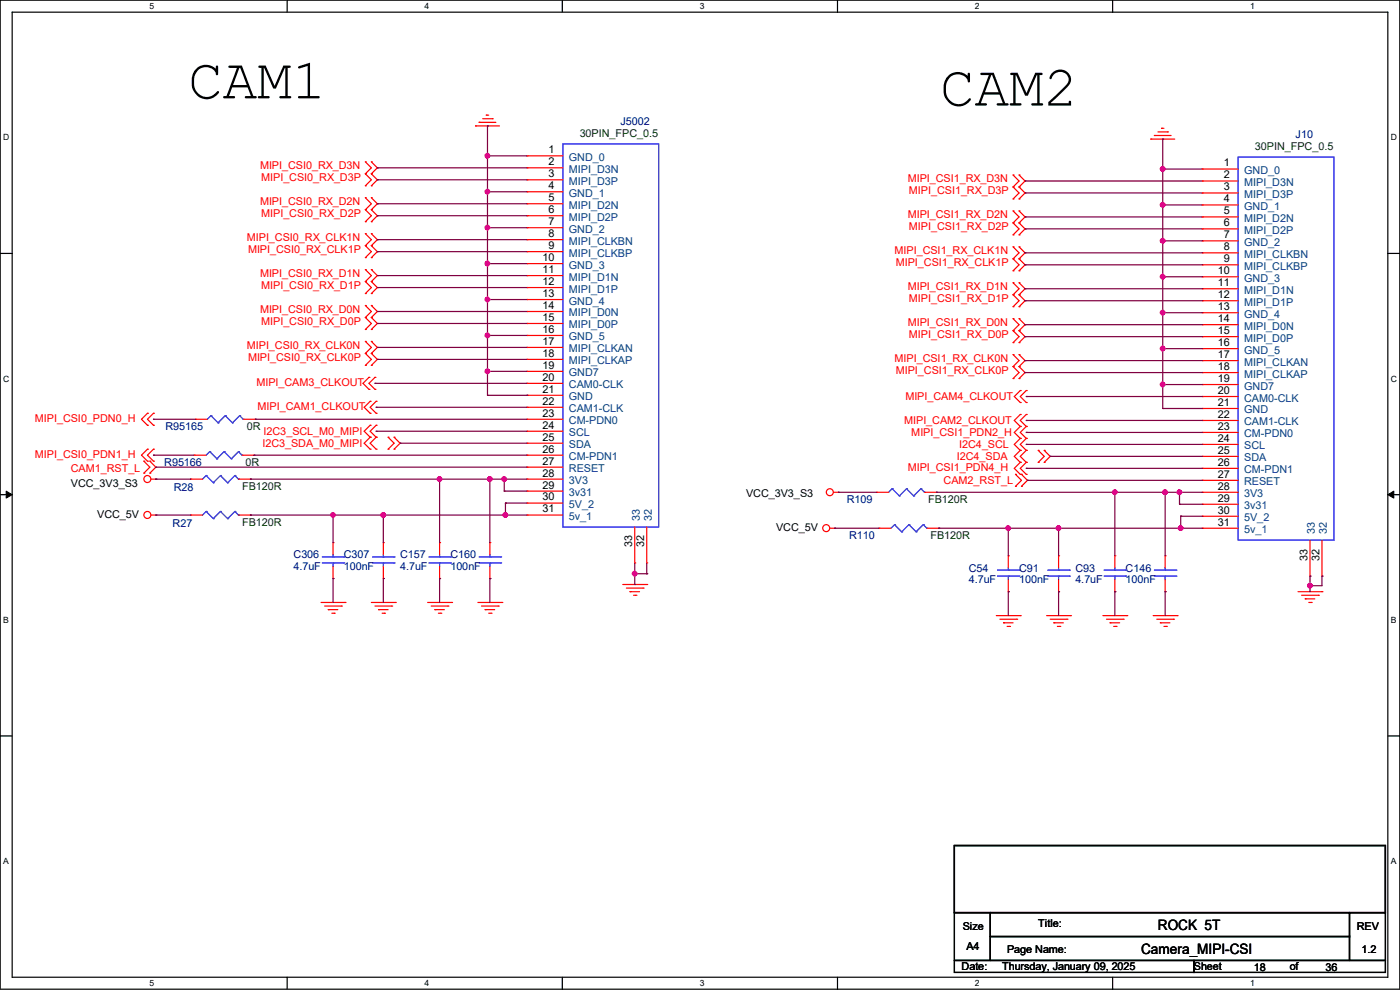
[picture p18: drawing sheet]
<svg xmlns="http://www.w3.org/2000/svg" width="297mm" height="210mm" viewBox="0 0 297 210" stroke-linecap="round" stroke-linejoin="round" font-family="sans-serif">
<defs><g id="words">
<g font-size="12.2">
<text x="39.9" y="20.9">CAM1</text>
<text x="199.4" y="22.4">CAM2</text>
</g>
<g font-size="3">
<text x="245.7" y="197.4">ROCK 5T</text>
<text x="242.1" y="202.4">Camera_MIPI-CSI</text>
</g>
<g font-size="2.3" fill="#004000">
<text x="123" y="29">30PIN_FPC_0.5</text>
<text x="266.2" y="31.8">30PIN_FPC_0.5</text>
<text x="52.4" y="91.3">0R</text>
<text x="52.1" y="98.9">0R</text>
<text x="51.4" y="104">FB120R</text>
<text x="196.9" y="106.8">FB120R</text>
<text x="51.4" y="111.6">FB120R</text>
<text x="197.4" y="114.4">FB120R</text>
</g>
<g font-size="2.3" fill="#000080">
<text x="131.6" y="26.5">J5002</text>
<text x="274.9" y="29.3">J10</text>
<text x="35.1" y="91.3">R95165</text>
<text x="34.8" y="98.9">R95166</text>
<text x="36.9" y="104.2">R28</text>
<text x="179.6" y="106.8">R109</text>
<text x="36.6" y="111.8">R27</text>
<text x="62.3" y="118.4">C306</text>
<text x="72.9" y="118.4">C307</text>
<text x="84.9" y="118.4">C157</text>
<text x="95.5" y="118.4">C160</text>
<text x="180.1" y="114.4">R110</text>
<text x="62.3" y="121">4.7uF</text>
<text x="72.9" y="121">100nF</text>
<text x="84.9" y="121">4.7uF</text>
<text x="95.5" y="121">100nF</text>
<text x="205.5" y="121.2">C54</text>
<text x="205.5" y="123.8">4.7uF</text>
<text x="216.2" y="121.2">C91</text>
<text x="216.2" y="123.8">100nF</text>
<text x="228.1" y="121.2">C93</text>
<text x="228.1" y="123.8">4.7uF</text>
<text x="238.8" y="121.2">C146</text>
<text x="238.8" y="123.8">100nF</text>
</g>
<g font-size="2.3" fill="#f00">
<text x="55.2" y="35.9">MIPI_CSI0_RX_D3N</text>
<text x="55.4" y="38.4">MIPI_CSI0_RX_D3P</text>
<text x="192.6" y="38.7">MIPI_CSI1_RX_D3N</text>
<text x="192.8" y="41.2">MIPI_CSI1_RX_D3P</text>
<text x="55.2" y="43.5">MIPI_CSI0_RX_D2N</text>
<text x="55.4" y="46.1">MIPI_CSI0_RX_D2P</text>
<text x="192.6" y="46.3">MIPI_CSI1_RX_D2N</text>
<text x="52.4" y="51.1">MIPI_CSI0_RX_CLK1N</text>
<text x="52.6" y="53.7">MIPI_CSI0_RX_CLK1P</text>
<text x="189.8" y="53.9">MIPI_CSI1_RX_CLK1N</text>
<text x="192.8" y="48.9">MIPI_CSI1_RX_D2P</text>
<text x="55.2" y="58.8">MIPI_CSI0_RX_D1N</text>
<text x="190" y="56.5">MIPI_CSI1_RX_CLK1P</text>
<text x="55.4" y="61.3">MIPI_CSI0_RX_D1P</text>
<text x="192.6" y="61.6">MIPI_CSI1_RX_D1N</text>
<text x="192.8" y="64.1">MIPI_CSI1_RX_D1P</text>
<text x="55.2" y="66.4">MIPI_CSI0_RX_D0N</text>
<text x="55.4" y="68.9">MIPI_CSI0_RX_D0P</text>
<text x="192.6" y="69.2">MIPI_CSI1_RX_D0N</text>
<text x="192.8" y="71.7">MIPI_CSI1_RX_D0P</text>
<text x="52.4" y="74">MIPI_CSI0_RX_CLK0N</text>
<text x="52.6" y="76.5">MIPI_CSI0_RX_CLK0P</text>
<text x="189.8" y="76.8">MIPI_CSI1_RX_CLK0N</text>
<text x="54.4" y="81.9">MIPI_CAM3_CLKOUT</text>
<text x="190" y="79.3">MIPI_CSI1_RX_CLK0P</text>
<text x="7.4" y="89.5">MIPI_CSI0_PDN0_H</text>
<text x="54.7" y="87">MIPI_CAM1_CLKOUT</text>
<text x="192.1" y="84.9">MIPI_CAM4_CLKOUT</text>
<text x="55.7" y="94.8">I2C3_SDA_M0_MIPI</text>
<text x="55.9" y="92.3">I2C3_SCL_M0_MIPI</text>
<text x="191.8" y="90">MIPI_CAM2_CLKOUT</text>
<text x="193.3" y="92.5">MIPI_CSI1_PDN2_H</text>
<text x="203.5" y="95.1">I2C4_SCL</text>
<text x="7.4" y="97.1">MIPI_CSI0_PDN1_H</text>
<text x="15" y="100.2">CAM1_RST_L</text>
<text x="192.6" y="99.9">MIPI_CSI1_PDN4_H</text>
<text x="203" y="97.6">I2C4_SDA</text>
<text x="200.2" y="102.7">CAM2_RST_L</text>
</g>
<g font-size="2.3">
<text x="116.4" y="32.5">1</text>
<text x="116.4" y="35.1">2</text>
<text x="259.6" y="35.3">1</text>
<text x="116.4" y="37.6">3</text>
<text x="116.4" y="40.1">4</text>
<text x="259.6" y="37.8">2</text>
<text x="259.6" y="40.4">3</text>
<text x="116.4" y="47.8">7</text>
<text x="116.4" y="42.7">5</text>
<text x="116.4" y="45.2">6</text>
<text x="259.6" y="45.5">5</text>
<text x="259.6" y="42.9">4</text>
<text x="116.4" y="50.3">8</text>
<text x="116.4" y="52.8">9</text>
<text x="259.6" y="50.5">7</text>
<text x="259.6" y="48">6</text>
<text x="259.6" y="53.1">8</text>
<text x="115.1" y="55.4">10</text>
<text x="115.1" y="57.9">11</text>
<text x="258.4" y="58.2">10</text>
<text x="259.6" y="55.6">9</text>
<text x="115.1" y="60.5">12</text>
<text x="115.1" y="63">13</text>
<text x="115.1" y="65.5">14</text>
<text x="258.4" y="60.7">11</text>
<text x="258.4" y="63.2">12</text>
<text x="258.4" y="65.8">13</text>
<text x="115.1" y="68.1">15</text>
<text x="115.1" y="70.6">16</text>
<text x="258.4" y="68.3">14</text>
<text x="258.4" y="70.9">15</text>
<text x="115.1" y="73.2">17</text>
<text x="115.1" y="75.7">18</text>
<text x="258.4" y="73.4">16</text>
<text x="258.4" y="75.9">17</text>
<text x="115.1" y="78.2">19</text>
<text x="115.1" y="80.8">20</text>
<text x="115.1" y="83.3">21</text>
<text x="258.4" y="78.5">18</text>
<text x="258.4" y="81">19</text>
<text x="258.4" y="83.6">20</text>
<text x="115.1" y="85.9">22</text>
<text x="115.1" y="88.4">23</text>
<text x="258.4" y="86.1">21</text>
<text x="258.4" y="88.6">22</text>
<text x="115.1" y="90.9">24</text>
<text x="115.1" y="93.5">25</text>
<text x="258.4" y="91.2">23</text>
<text x="258.4" y="93.7">24</text>
<text x="115.1" y="96">26</text>
<text x="115.1" y="98.6">27</text>
<text x="115.1" y="101.1">28</text>
<text x="258.4" y="96.3">25</text>
<text x="258.4" y="98.8">26</text>
<text x="258.4" y="101.3">27</text>
<text x="15" y="103.2">VCC_3V3_S3</text>
<text x="115.1" y="103.6">29</text>
<text x="115.1" y="106.2">30</text>
<text x="158.3" y="105.5">VCC_3V3_S3</text>
<text x="258.4" y="103.9">28</text>
<text x="258.4" y="106.4">29</text>
<text x="20.6" y="109.8">VCC_5V</text>
<text x="115.1" y="108.7">31</text>
<text x="164.6" y="112.6">VCC_5V</text>
<text x="258.4" y="109">30</text>
<text x="258.4" y="111.5">31</text>
<text x="134.1" y="116.1" transform="rotate(-90 134.1 116.1)">33</text>
<text x="136.7" y="116.1" transform="rotate(-90 136.7 116.1)">32</text>
<text x="277.4" y="118.9" transform="rotate(-90 277.4 118.9)">33</text>
<text x="279.9" y="118.9" transform="rotate(-90 279.9 118.9)">32</text>
<text x="204.3" y="197.2">Size</text>
<text x="220.3" y="196.7">Title:</text>
<text x="287.8" y="197.2">REV</text>
<text x="205" y="201.5">A4</text>
<text x="213.7" y="202.3">Page Name:</text>
<text x="288.8" y="202.3">1.2</text>
<text x="204" y="205.8">Date:</text>
<text x="212.6" y="205.8">Thursday, January 09, 2025</text>
<text x="253.3" y="205.8">Sheet</text>
<text x="266" y="206.1">18</text>
<text x="273.6" y="205.8">of</text>
<text x="281.2" y="206.1">36</text>
</g>
<g font-size="2.3" fill="#004080">
<text x="120.7" y="34.1">GND_0</text>
<text x="120.7" y="36.7">MIPI_D3N</text>
<text x="120.7" y="39.2">MIPI_D3P</text>
<text x="120.7" y="41.7">GND_1</text>
<text x="264" y="36.9">GND_0</text>
<text x="264" y="39.5">MIPI_D3N</text>
<text x="264" y="42">MIPI_D3P</text>
<text x="120.7" y="44.3">MIPI_D2N</text>
<text x="120.7" y="46.8">MIPI_D2P</text>
<text x="264" y="47.1">MIPI_D2N</text>
<text x="264" y="44.5">GND_1</text>
<text x="120.7" y="49.4">GND_2</text>
<text x="120.7" y="51.9">MIPI_CLKBN</text>
<text x="264" y="52.2">GND_2</text>
<text x="264" y="49.6">MIPI_D2P</text>
<text x="120.7" y="54.4">MIPI_CLKBP</text>
<text x="120.7" y="57">GND_3</text>
<text x="120.7" y="59.5">MIPI_D1N</text>
<text x="264" y="54.7">MIPI_CLKBN</text>
<text x="264" y="57.2">MIPI_CLKBP</text>
<text x="264" y="59.8">GND_3</text>
<text x="120.7" y="62.1">MIPI_D1P</text>
<text x="120.7" y="64.6">GND_4</text>
<text x="264" y="62.3">MIPI_D1N</text>
<text x="264" y="64.9">MIPI_D1P</text>
<text x="120.7" y="67.1">MIPI_D0N</text>
<text x="120.7" y="69.7">MIPI_D0P</text>
<text x="264" y="67.4">GND_4</text>
<text x="264" y="69.9">MIPI_D0N</text>
<text x="120.7" y="72.2">GND_5</text>
<text x="120.7" y="74.8">MIPI_CLKAN</text>
<text x="120.7" y="77.3">MIPI_CLKAP</text>
<text x="264" y="72.5">MIPI_D0P</text>
<text x="264" y="75">GND_5</text>
<text x="264" y="77.6">MIPI_CLKAN</text>
<text x="120.7" y="79.8">GND7</text>
<text x="120.7" y="82.4">CAM0-CLK</text>
<text x="264" y="80.1">MIPI_CLKAP</text>
<text x="264" y="82.6">GND7</text>
<text x="120.7" y="84.9">GND</text>
<text x="120.7" y="87.5">CAM1-CLK</text>
<text x="264" y="85.2">CAM0-CLK</text>
<text x="264" y="87.7">GND</text>
<text x="120.7" y="90">CM-PDN0</text>
<text x="120.7" y="92.5">SCL</text>
<text x="120.7" y="95.1">SDA</text>
<text x="264" y="90.3">CAM1-CLK</text>
<text x="264" y="92.8">CM-PDN0</text>
<text x="264" y="95.3">SCL</text>
<text x="120.7" y="97.6">CM-PDN1</text>
<text x="120.7" y="100.2">RESET</text>
<text x="264" y="97.9">SDA</text>
<text x="264" y="100.4">CM-PDN1</text>
<text x="120.7" y="102.7">3V3</text>
<text x="120.7" y="105.2">3v31</text>
<text x="120.7" y="107.8">5V_2</text>
<text x="264" y="103">RESET</text>
<text x="264" y="105.5">3V3</text>
<text x="120.7" y="110.3">5v_1</text>
<text x="135.7" y="110.5" transform="rotate(-90 135.7 110.5)">33</text>
<text x="138.3" y="110.5" transform="rotate(-90 138.3 110.5)">32</text>
<text x="264" y="108">3v31</text>
<text x="264" y="110.6">5V_2</text>
<text x="264" y="113.1">5v_1</text>
<text x="279" y="113.3" transform="rotate(-90 279 113.3)">33</text>
<text x="281.5" y="113.3" transform="rotate(-90 281.5 113.3)">32</text>
</g>
<g font-size="1.8">
<text x="31.7" y="1.9">5</text>
<text x="90.1" y="1.9">4</text>
<text x="148.5" y="1.9">3</text>
<text x="206.8" y="1.9">2</text>
<text x="265.2" y="1.9">1</text>
<text x=".7" y="29.8">D</text>
<text x="295.1" y="29.8">D</text>
<text x=".7" y="80.9">C</text>
<text x="295.1" y="80.9">C</text>
<text x=".7" y="132.1">B</text>
<text x="295.1" y="132.1">B</text>
<text x=".7" y="183.3">A</text>
<text x="295.1" y="183.3">A</text>
<text x="31.7" y="209.2">5</text>
<text x="90.1" y="209.2">4</text>
<text x="148.5" y="209.2">3</text>
<text x="206.8" y="209.2">2</text>
<text x="265.2" y="209.2">1</text>
</g>
</g></defs>
<path d="M0 0h297v209.8h-297zM2.6 2.6h291.8v204.7h-291.8z" fill="none" stroke="#000" stroke-width=".25"/>
<g fill="#fff">
<path d="M31.7 .3h1v2h-1z"/>
<path d="M31.7 207.6h1v1.9h-1z"/>
</g>
<path d="M60.9 0v2.6M60.9 207.3v2.5" fill="none" stroke="#000" stroke-width=".25"/>
<g fill="#fff">
<path d="M90.1 .3h1v2h-1z"/>
<path d="M90.1 207.6h1v1.9h-1z"/>
</g>
<path d="M119.3 0v2.6M119.3 207.3v2.5" fill="none" stroke="#000" stroke-width=".25"/>
<g fill="#fff">
<path d="M148.5 .3h.9v2h-.9z"/>
<path d="M148.5 207.6h.9v1.9h-.9z"/>
</g>
<path d="M177.7 0v2.6M177.7 207.3v2.5" fill="none" stroke="#000" stroke-width=".25"/>
<g fill="#fff">
<path d="M206.8 .3h1v2h-1z"/>
<path d="M206.8 207.6h1v1.9h-1z"/>
</g>
<path d="M236.1 0v2.6M236.1 207.3v2.5" fill="none" stroke="#000" stroke-width=".25"/>
<g fill="#fff">
<path d="M265.2 .3h1v2h-1z"/>
<path d="M265.2 207.6h1v1.9h-1z"/>
<path d="M.7 28.2h1.2v1.9h-1.2z"/>
<path d="M295.1 28.2h1.2v1.9h-1.2z"/>
<path d="M.7 79.3h1.2v2h-1.2z"/>
<path d="M295.1 79.3h1.2v2h-1.2z"/>
</g>
<path d="M0 53.8h2.6M294.4 53.8h2.6" fill="none" stroke="#000" stroke-width=".25"/>
<g fill="#fff">
<path d="M.7 130.5h1.2v2h-1.2z"/>
<path d="M295.1 130.5h1.1v2h-1.1z"/>
</g>
<path d="M0 104.9h2.6M294.4 104.9h2.6" fill="none" stroke="#000" stroke-width=".25"/>
<path d="M1.3 104.2l1.3 .7-1.3 .8zM294.4 104.9l1.3-.7v1.5z" fill="#000" stroke="#000" stroke-width=".21"/>
<g fill="#fff">
<path d="M.7 181.7h1.2v2h-1.2z"/>
<path d="M295.1 181.7h1.1v2h-1.1z"/>
</g>
<path d="M0 156.1h2.6M294.4 156.1h2.6M202.5 179.4h91.4v14.2h-91.4zM202.5 193.6h7.6v10.2h-7.6zM210.1 193.6h76.2v5.1h-76.2zM210.1 198.7h76.2v5.1h-76.2zM286.3 193.6h7.6v10.2h-7.6zM202.5 203.8h50.8v2.5h-50.8zM253.3 203.8h40.6v2.5h-40.6z" fill="none" stroke="#000" stroke-width=".25"/>
<g fill="none" stroke="#f00" stroke-width=".25">
<path d="M77.5 36.9h.1M77.5 39.4h.1M77.5 34.3h.1M77.5 36.9l1.3 1.2-1.3 1.3M77.5 34.3l1.3 1.3-1.3 1.3M78.8 39.4h.1M78.8 36.9h.1M78.8 34.3h.1M78.8 36.9l1.3 1.2-1.3 1.3M78.8 34.3l1.3 1.3-1.3 1.3M100.9 26.7h.1M100.9 26.7h5.1"/>
<path d="M101.6 26h.1M101.6 26h3.6M102.4 25.2h2M103.2 24.4h.1M103.2 24.4h.5M104.4 25.2h.1M111.8 33.1h.1M111.8 35.6h.1M111.8 38.1h.1M111.8 33.1h7.6M111.8 35.6h7.6M111.8 38.1h7.6"/>
<path d="M214.9 39.7h.1M214.9 37.1h.1M214.9 39.7l1.3 1.2-1.3 1.3M214.9 37.1l1.3 1.3-1.3 1.3M216.2 39.7h.1M216.2 37.1h.1M216.2 39.7l1.3 1.2-1.3 1.3M216.2 37.1l1.3 1.3-1.3 1.3M244.1 29.5h.1M244.1 29.5h5.1M244.9 28.7h.1M244.9 28.7h3.6"/>
<path d="M245.7 28h2M246.4 27.2h.1M246.4 27.2h.5M247.7 28h.1M255.1 35.9h.1M255.1 38.4h.1M255.1 35.9h7.6M255.1 38.4h7.6M77.5 59.7h.1M77.5 57.2h.1M77.5 44.5h.1M77.5 47h.1"/>
<path d="M77.5 42h.1M77.5 52.1h.1M77.5 54.7h.1M77.5 49.6h.1M77.5 59.7l1.3 1.3-1.3 1.3M77.5 57.2l1.3 1.3-1.3 1.2M77.5 44.5l1.3 1.3-1.3 1.2M77.5 42l1.3 1.2-1.3 1.3M77.5 52.1l1.3 1.3-1.3 1.3M77.5 49.6l1.3 1.2-1.3 1.3M78.8 59.7h.1M78.8 57.2h.1"/>
<path d="M78.8 47h.1M78.8 44.5h.1M78.8 42h.1M78.8 54.7h.1M78.8 52.1h.1M78.8 49.6h.1M78.8 59.7l1.3 1.3-1.3 1.3M78.8 57.2l1.3 1.3-1.3 1.2M78.8 44.5l1.3 1.3-1.3 1.2M78.8 42l1.3 1.2-1.3 1.3M78.8 52.1l1.3 1.3-1.3 1.3M78.8 49.6l1.3 1.2-1.3 1.3"/>
<path d="M111.8 48.3h.1M111.8 43.2h.1M111.8 45.8h.1M111.8 40.7h.1M111.8 50.8h.1M111.8 53.4h.1M111.8 55.9h.1M111.8 58.5h.1M111.8 48.3h7.6M111.8 43.2h7.6M111.8 45.8h7.6M111.8 40.7h7.6"/>
<path d="M111.8 50.8h7.6M111.8 53.4h7.6M111.8 55.9h7.6M111.8 58.5h7.6M214.9 60h.1M214.9 47.3h.1M214.9 49.8h.1M214.9 44.7h.1M214.9 42.2h.1M214.9 54.9h.1M214.9 57.4h.1M214.9 52.4h.1"/>
<path d="M214.9 60l1.3 1.3-1.3 1.2M214.9 47.3l1.3 1.3-1.3 1.2M214.9 44.7l1.3 1.3-1.3 1.3M214.9 54.9l1.3 1.3-1.3 1.2M214.9 52.4l1.3 1.2-1.3 1.3M216.2 60h.1M216.2 49.8h.1M216.2 47.3h.1M216.2 44.7h.1M216.2 42.2h.1M216.2 57.4h.1M216.2 54.9h.1"/>
<path d="M216.2 52.4h.1M216.2 60l1.3 1.3-1.3 1.2M216.2 47.3l1.3 1.3-1.3 1.2M216.2 44.7l1.3 1.3-1.3 1.3M216.2 54.9l1.3 1.3-1.3 1.2M216.2 52.4l1.3 1.2-1.3 1.3M255.1 51.1h.1M255.1 40.9h.1M255.1 46h.1M255.1 48.6h.1M255.1 43.5h.1M255.1 53.6h.1"/>
<path d="M255.1 56.2h.1M255.1 58.7h.1M255.1 51.1h7.6M255.1 40.9h7.6M255.1 46h7.6M255.1 48.6h7.6M255.1 43.5h7.6M255.1 53.6h7.6M255.1 56.2h7.6M255.1 58.7h7.6M77.5 75h.1M77.5 77.5h.1"/>
<path d="M77.5 72.4h.1M77.5 67.4h.1M77.5 69.9h.1M77.5 64.8h.1M77.5 62.3h.1M77.5 75l1.3 1.2-1.3 1.3M77.5 72.4l1.3 1.3-1.3 1.3M77.5 67.4l1.3 1.2-1.3 1.3M77.5 64.8l1.3 1.3-1.3 1.3M78.8 77.5h.1M78.8 75h.1M78.8 72.4h.1"/>
<path d="M78.8 69.9h.1M78.8 67.4h.1M78.8 64.8h.1M78.8 62.3h.1M78.8 75l1.3 1.2-1.3 1.3M78.8 72.4l1.3 1.3-1.3 1.3M78.8 67.4l1.3 1.2-1.3 1.3M78.8 64.8l1.3 1.3-1.3 1.3M111.8 61h.1M111.8 63.5h.1M111.8 66.1h.1M111.8 68.6h.1"/>
<path d="M111.8 71.2h.1M111.8 73.7h.1M111.8 76.2h.1M111.8 78.8h.1M111.8 61h7.6M111.8 63.5h7.6M111.8 66.1h7.6M111.8 68.6h7.6M111.8 71.2h7.6M111.8 73.7h7.6M111.8 76.2h7.6M111.8 78.8h7.6"/>
<path d="M214.9 77.8h.1M214.9 75.2h.1M214.9 70.1h.1M214.9 72.7h.1M214.9 67.6h.1M214.9 62.5h.1M214.9 65.1h.1M214.9 77.8l1.3 1.2-1.3 1.3M214.9 75.2l1.3 1.3-1.3 1.3M214.9 70.1l1.3 1.3-1.3 1.3M214.9 67.6l1.3 1.3-1.3 1.2M214.9 62.5l1.3 1.3-1.3 1.3"/>
<path d="M216.2 77.8h.1M216.2 75.2h.1M216.2 72.7h.1M216.2 70.1h.1M216.2 67.6h.1M216.2 65.1h.1M216.2 62.5h.1M216.2 77.8l1.3 1.2-1.3 1.3M216.2 75.2l1.3 1.3-1.3 1.3M216.2 70.1l1.3 1.3-1.3 1.3M216.2 67.6l1.3 1.3-1.3 1.2M216.2 62.5l1.3 1.3-1.3 1.3"/>
<path d="M255.1 61.3h.1M255.1 63.8h.1M255.1 66.3h.1M255.1 68.9h.1M255.1 71.4h.1M255.1 74h.1M255.1 76.5h.1M255.1 79h.1M255.1 61.3h7.6M255.1 63.8h7.6M255.1 66.3h7.6M255.1 68.9h7.6"/>
<path d="M255.1 71.4h7.6M255.1 74h7.6M255.1 76.5h7.6M255.1 79h7.6M30.5 97.8h.1M30.5 97.8l1.3 1.3-1.3 1.3M31.3 97.8h.1M31.3 95.3h.1M31.3 90.2h.1M31.3 87.7h.1M31.3 95.3l-1.3 1.3 1.3 1.2M31.3 87.7l-1.3 1.2 1.3 1.3"/>
<path d="M31.8 97.8h.1M31.8 97.8l1.3 1.3-1.3 1.3M32.6 97.8h.1M32.6 95.3h.1M32.6 90.2h.1M32.6 87.7h.1M32.6 95.3l-1.3 1.3 1.3 1.2M32.6 87.7l-1.3 1.2 1.3 1.3M41.2 96.6h.1M41.2 96.6h2.5M41.4 88.9h.1M41.4 88.9h2.6"/>
<path d="M51.4 96.6h2.5M51.6 88.9h2.5M53.9 96.6h.1M54.1 88.9h.1M78.3 82.6h.1M78.3 80.1h.1M78.3 80.1l-1.3 1.2 1.3 1.3M78.5 95.3h.1M78.5 92.8h.1M78.5 87.7h.1M78.5 85.1h.1M78.5 90.2h.1"/>
<path d="M78.5 85.1l-1.2 1.3 1.2 1.3M78.5 92.8l-1.2 1.2 1.2 1.3M78.5 90.2l-1.2 1.3 1.2 1.3M79.5 82.6h.1M79.5 80.1h.1M79.5 80.1l-1.2 1.2 1.2 1.3M79.8 95.3h.1M79.8 92.8h.1M79.8 87.7h.1M79.8 85.1h.1M79.8 90.2h.1M79.8 92.8l-1.3 1.2 1.3 1.3"/>
<path d="M79.8 85.1l-1.3 1.3 1.3 1.3M79.8 90.2l-1.3 1.3 1.3 1.3M82.3 95.3h.1M82.3 92.8h.1M82.3 92.8l1.3 1.2-1.3 1.3M83.6 92.8h.1M83.6 95.3h.1M83.6 92.8l1.3 1.2-1.3 1.3M111.8 81.3h.1M111.8 83.9h.1M111.8 86.4h.1M111.8 88.9h.1"/>
<path d="M111.8 91.5h.1M111.8 94h.1M111.8 96.6h.1M111.8 99.1h.1M111.8 81.3h7.6M111.8 83.9h7.6M111.8 86.4h7.6M111.8 88.9h7.6M111.8 91.5h7.6M111.8 94h7.6M111.8 96.6h7.6M111.8 99.1h7.6"/>
<path d="M214.9 80.3h.1M216.2 80.3h.1M216.5 98.1h.1M216.5 85.4h.1M216.5 82.8h.1M216.5 90.5h.1M216.5 87.9h.1M216.5 93h.1M216.5 95.5h.1M216.5 98.1l-1.3 1.3 1.3 1.2M216.5 82.8l-1.3 1.3 1.3 1.3M216.5 87.9l-1.3 1.3 1.3 1.3"/>
<path d="M216.5 90.5l-1.3 1.2 1.3 1.3M216.5 93l-1.3 1.3 1.3 1.2M216.5 95.5l-1.3 1.3 1.3 1.3M217.7 98.1h.1M217.7 85.4h.1M217.7 82.8h.1M217.7 90.5h.1M217.7 87.9h.1M217.7 93h.1M217.7 95.5h.1M217.7 98.1l-1.2 1.3 1.2 1.2M217.7 82.8l-1.2 1.3 1.2 1.3"/>
<path d="M217.7 87.9l-1.2 1.3 1.2 1.3M217.7 90.5l-1.2 1.2 1.2 1.3M217.7 93l-1.2 1.3 1.2 1.2M217.7 95.5l-1.2 1.3 1.2 1.3M220.3 98.1h.1M220.3 95.5h.1M220.3 95.5l1.2 1.3-1.2 1.3M221.5 95.5h.1M221.5 98.1h.1M221.5 95.5l1.3 1.3-1.3 1.3M255.1 81.6h.1M255.1 84.1h.1"/>
<path d="M255.1 86.7h.1M255.1 89.2h.1M255.1 91.7h.1M255.1 94.3h.1M255.1 96.8h.1M255.1 99.4h.1M255.1 81.6h7.6M255.1 84.1h7.6M255.1 86.7h7.6M255.1 89.2h7.6M255.1 91.7h7.6M255.1 94.3h7.6"/>
<path d="M255.1 96.8h7.6M255.1 99.4h7.6M30.5 100.4h.1M31.8 100.4h.1M32 109.3h1.1M32 101.6h1.1M33.1 109.3h.1M33.1 101.6h.1M40.4 109.3h.1M40.4 101.6h.1M40.4 109.3h2.6M40.4 101.6h2.6"/>
<path d="M50.6 109.3h2.5M50.6 101.6h2.5M53.1 109.3h.1M53.1 101.6h.1M70.7 115.1h.1M70.7 115.1v2.5M81.3 115.1h.1M81.3 115.1v2.5M93.3 115.1h.1M93.3 115.1v2.5M103.9 115.1h.1M103.9 115.1v2.5"/>
<path d="M111.8 101.6h.1M111.8 104.2h.1M111.8 106.7h.1M111.8 109.3h.1M111.8 109.3h7.6M111.8 101.6h7.6M111.8 104.2h7.6M111.8 106.7h7.6M134.7 119.4h.1M134.7 111.8v7.6M137.2 119.4h.1M137.2 111.8v7.6"/>
<path d="M176.1 112.1h1M176.8 104.4h1M177.1 112.1h.1M177.8 104.4h.1M186 104.4h.1M186 104.4h2.5M186.5 112.1h.1M186.5 112.1h2.5M196.1 104.4h2.6M196.6 112.1h2.6M198.7 104.4h.1M199.2 112.1h.1"/>
<path d="M213.9 117.9h.1M213.9 117.9v2.5M215.4 103.2h.1M215.4 100.6h.1M215.4 100.6l1.3 1.3-1.3 1.3M216.5 100.6h.1M216.7 100.6h.1M216.7 103.2h.1M216.7 100.6l1.3 1.3-1.3 1.3M217.7 100.6h.1M224.6 117.9h.1M224.6 117.9v2.5"/>
<path d="M236.5 117.9h.1M236.5 117.9v2.5M247.2 117.9h.1M247.2 117.9v2.5M255.1 101.9h.1M255.1 104.4h.1M255.1 107h.1M255.1 109.5h.1M255.1 112.1h.1M255.1 104.4h7.6M255.1 112.1h7.6M255.1 101.9h7.6"/>
<path d="M255.1 107h7.6M255.1 109.5h7.6M277.9 114.6v7.6M280.5 114.6v7.6M68.1 127.8h5.1M68.9 128.6h3.5M69.6 129.3h.1M69.6 129.3h2.1M70.4 130.1h.5M70.7 122.7h.1M70.7 120.2v2.5M70.9 130.1h.1"/>
<path d="M72.4 128.6h.1M73.2 127.8h.1M78.8 127.8h5.1M79.5 128.6h3.6M80.3 129.3h.1M80.3 129.3h2M81.1 130.1h.5M81.3 122.7h.1M81.3 120.2v2.5M81.6 130.1h.1M83.1 128.6h.1M83.9 127.8h.1"/>
<path d="M90.7 127.8h5.1M91.5 128.6h3.5M92.2 129.3h.1M92.2 129.3h2.1M93 130.1h.5M93.3 122.7h.1M93.3 120.2v2.5M93.5 130.1h.1M95 128.6h.1M95.8 127.8h.1M101.4 127.8h5.1M102.2 128.6h3.5"/>
<path d="M102.9 129.3h.1M102.9 129.3h2M103.7 130.1h.5M103.9 122.7h.1M103.9 120.2v2.5M104.2 130.1h.1M105.7 128.6h.1M106.5 127.8h.1M132.1 124h5.1M132.9 124.8h3.5M133.6 125.5h.1M133.6 125.5h2.1"/>
<path d="M134.4 126.3h.5M134.9 126.3h.1M136.4 124.8h.1M137.2 124h.1M211.4 130.6h5.1M212.1 131.4h3.6M212.9 132.1h.1M212.9 132.1h2M213.7 132.9h.5M213.9 125.5h.1M213.9 123v2.5M214.2 132.9h.1"/>
<path d="M215.7 131.4h.1M216.5 130.6h.1M222 130.6h5.1M222.8 131.4h3.6M223.6 132.1h.1M223.6 132.1h2M224.3 132.9h.5M224.6 125.5h.1M224.6 123v2.5M224.8 132.9h.1M226.4 131.4h.1M227.1 130.6h.1"/>
<path d="M234 130.6h5.1M234.7 131.4h3.6M235.5 132.1h.1M235.5 132.1h2M236.3 132.9h.5M236.5 125.5h.1M236.5 123v2.5M236.8 132.9h.1M238.3 131.4h.1M239.1 130.6h.1M244.6 130.6h5.1M245.4 131.4h3.6"/>
<path d="M246.2 132.1h.1M246.2 132.1h2M246.9 132.9h.5M247.2 125.5h.1M247.2 123v2.5M247.4 132.9h.1M249 131.4h.1M249.7 130.6h.1M275.4 125.5h5.1M276.1 126.3h3.6M276.9 127h.1M276.9 127h2"/>
<path d="M277.7 127.8h.5M277.9 122.2h.1M278.2 127.8h.1M279.7 126.3h.1M280.5 125.5h.1M280.5 122.2h.1"/>
<circle cx="31.3" cy="109.2" r=".74"/>
<circle cx="31.3" cy="101.6" r=".74"/>
<circle cx="175.3" cy="112" r=".74"/>
<circle cx="176" cy="104.4" r=".74"/>
</g>
<g fill="none" stroke="#00f" stroke-width=".25">
<path d="M119.4 30.5h20.3v81.3h-20.3zM262.7 33.3h20.3v81.3h-20.3zM44.5 95.8h.1M44.5 95.8l-.8 .8M44.5 95.8l1.5 1.5M44.7 88.2h.1M44.7 88.2l-.7 .7M44.7 88.2l1.6 1.5M46 97.3h.1M46.3 89.7h.1M47.5 95.8h.1M47.5 95.8l-1.5 1.5"/>
<path d="M47.5 95.8l1.6 1.5M47.8 88.2h.1M47.8 88.2l-1.5 1.5M47.8 88.2l1.5 1.5M49.1 97.3h.1M49.3 89.7h.1M50.6 95.8h.1M50.6 95.8l-1.5 1.5M50.6 95.8l.8 .8M50.8 88.2h.1M50.8 88.2l-1.5 1.5M50.8 88.2l.8 .7"/>
<path d="M51.4 96.6h.1M51.6 88.9h.1M43.7 108.5h.1M43.7 100.9h.1M43.7 108.5l-.7 .8M43.7 108.5l1.6 1.5M43.7 100.9l-.7 .7M43.7 100.9l1.6 1.5M45.3 110h.1M45.3 102.4h.1M46.8 108.5h.1M46.8 100.9h.1"/>
<path d="M46.8 108.5l-1.5 1.5M46.8 108.5l1.5 1.5M46.8 100.9l-1.5 1.5M46.8 100.9l1.5 1.5M48.3 110h.1M48.3 102.4h.1M49.8 108.5h.1M49.8 100.9h.1M49.8 108.5l-1.5 1.5M49.8 108.5l.8 .8M49.8 100.9l-1.5 1.5M49.8 100.9l.8 .7"/>
<path d="M50.6 109.3h.1M50.6 101.6h.1M68.4 119.4h4.5M68.4 118.2h4.5M70.7 118.2h.1M70.7 119.4h.1M70.7 117.6v.6M70.7 119.4v.8M72.9 119.4h.1M72.9 118.2h.1M79 119.4h4.6M79 118.2h4.6"/>
<path d="M81.3 118.2h.1M81.3 119.4h.1M81.3 117.6v.6M81.3 119.4v.8M83.6 119.4h.1M83.6 118.2h.1M91 119.4h4.5M91 118.2h4.5M93.3 118.2h.1M93.3 119.4h.1M93.3 117.6v.6M93.3 119.4v.8"/>
<path d="M95.5 119.4h.1M95.5 118.2h.1M101.6 119.4h4.6M101.6 118.2h4.6M103.9 118.2h.1M103.9 119.4h.1M103.9 117.6v.6M103.9 119.4v.8M106.2 119.4h.1M106.2 118.2h.1M189.3 103.7h.1M189.3 103.7l-.8 .7"/>
<path d="M189.3 103.7l1.5 1.5M189.8 111.3h.1M189.8 111.3l-.8 .8M189.8 111.3l1.5 1.5M190.8 105.2h.1M191.3 112.8h.1M192.3 103.7h.1M192.3 103.7l-1.5 1.5M192.3 103.7l1.5 1.5M192.8 111.3h.1M192.8 111.3l-1.5 1.5M192.8 111.3l1.6 1.5"/>
<path d="M193.8 105.2h.1M194.4 112.8h.1M195.4 103.7h.1M195.4 103.7l-1.6 1.5M195.4 103.7l.7 .7M195.9 111.3h.1M195.9 111.3l-1.5 1.5M195.9 111.3l.7 .8M196.1 104.4h.1M196.6 112.1h.1M211.6 122.2h4.6M211.6 120.9h4.6"/>
<path d="M213.9 120.9h.1M213.9 122.2h.1M213.9 120.4v.5M213.9 122.2v.8M216.2 122.2h.1M216.2 120.9h.1M222.3 122.2h4.6M222.3 120.9h4.6M224.6 120.9h.1M224.6 122.2h.1M224.6 120.4v.5M224.6 122.2v.8"/>
<path d="M226.9 122.2h.1M226.9 120.9h.1M234.2 122.2h4.6M234.2 120.9h4.6M236.5 120.9h.1M236.5 122.2h.1M236.5 120.4v.5M236.5 122.2v.8M238.8 122.2h.1M238.8 120.9h.1M244.9 122.2h4.6M244.9 120.9h4.6"/>
<path d="M247.2 120.9h.1M247.2 122.2h.1M247.2 120.4v.5M247.2 122.2v.8M249.5 122.2h.1M249.5 120.9h.1"/>
</g>
<g fill="none" stroke="#800040" stroke-width=".25">
<path d="M80.1 35.6h.1M80.1 38.1h.1M80.1 35.6h31.7M80.1 38.1h31.7M103.4 26.7h.1M103.4 33.1h.1M103.4 26.7v57.2M103.4 33.1h8.4M217.5 38.4h.1M217.5 38.4h37.6M246.7 29.5h.1M246.7 35.9h.1"/>
<path d="M246.7 29.5v57.2M246.7 35.9h8.4M80.1 53.4h.1M80.1 50.8h.1M80.1 43.2h.1M80.1 45.8h.1M80.1 58.5h.1M80.1 53.4h31.7M80.1 50.8h31.7M80.1 43.2h31.7M80.1 45.8h31.7M80.1 58.5h31.7"/>
<path d="M103.4 48.3h.1M103.4 40.7h.1M103.4 55.9h.1M103.4 48.3h8.4M103.4 55.9h8.4M103.4 40.7h8.4M217.5 56.2h.1M217.5 53.6h.1M217.5 40.9h.1M217.5 46h.1M217.5 48.6h.1M217.5 56.2h37.6"/>
<path d="M217.5 53.6h37.6M217.5 40.9h37.6M217.5 46h37.6M217.5 48.6h37.6M246.7 51.1h.1M246.7 43.5h.1M246.7 58.7h.1M246.7 51.1h8.4M246.7 58.7h8.4M246.7 43.5h8.4M80.1 61h.1M80.1 66.1h.1"/>
<path d="M80.1 68.6h.1M80.1 73.7h.1M80.1 76.2h.1M80.1 61h31.7M80.1 66.1h31.7M80.1 68.6h31.7M80.1 73.7h31.7M80.1 76.2h31.7M103.4 63.5h.1M103.4 78.8h.1M103.4 71.2h.1M103.4 63.5h8.4"/>
<path d="M103.4 78.8h8.4M103.4 71.2h8.4M217.5 61.3h.1M217.5 63.8h.1M217.5 68.9h.1M217.5 71.4h.1M217.5 76.5h.1M217.5 79h.1M217.5 61.3h37.6M217.5 63.8h37.6M217.5 68.9h37.6M217.5 71.4h37.6"/>
<path d="M217.5 76.5h37.6M217.5 79h37.6M246.7 66.3h.1M246.7 74h.1M246.7 66.3h8.4M246.7 74h8.4M32.6 96.6h.1M32.6 88.9h.1M32.6 96.6h8.6M32.6 88.9h8.8M33.1 99.1h.1M33.1 99.1h78.7"/>
<path d="M53.9 96.6h.1M53.9 96.6h57.9M54.1 88.9h.1M54.1 88.9h57.7M79.5 81.3h.1M79.5 81.3h32.3M79.8 91.5h.1M79.8 86.4h.1M79.8 91.5h32M79.8 86.4h32M84.9 94h.1M84.9 94h26.9"/>
<path d="M103.4 83.9h.1M103.4 83.9h8.4M111.8 83.9h.1M217.7 89.2h.1M217.7 94.3h.1M217.7 99.4h.1M217.7 84.1h.1M217.7 91.7h.1M217.7 89.2h37.4M217.7 94.3h37.4M217.7 99.4h37.4M217.7 84.1h37.4"/>
<path d="M217.7 91.7h37.4M222.8 96.8h.1M222.8 96.8h32.3M246.7 81.6h.1M246.7 86.7h.1M246.7 81.6h8.4M246.7 86.7h8.4M33.1 109.3h.1M33.1 101.6h.1M33.1 109.3h7.3M33.1 101.6h7.3M53.1 109.3h.1"/>
<path d="M53.1 101.6h.1M53.1 109.3h58.7M53.1 101.6h58.7M70.7 109.3h.1M70.7 109.3v5.8M81.3 109.3h.1M81.3 109.3v5.8M93.3 101.6h.1M93.3 101.6v13.5M103.9 101.6h.1M103.9 101.6v13.5M107 101.6h.1"/>
<path d="M107 104.2h.1M107 104.2h4.8M107 101.6v2.6M107.2 106.7h.1M107.2 109.3h.1M107.2 106.7h4.6M107.2 106.7v2.6M134.7 119.4v4.6M137.2 119.4v2.3M177.1 112.1h.1M177.1 112.1h9.4M177.8 104.4h.1"/>
<path d="M177.8 104.4h8.2M198.7 104.4h.1M198.7 104.4h56.4M199.2 112.1h.1M199.2 112.1h55.9M213.9 112.1h.1M213.9 112.1v5.8M218 101.9h.1M218 101.9h37.1M224.6 112.1h.1M224.6 112.1v5.8M236.5 104.4h.1"/>
<path d="M236.5 104.4v13.5M247.2 104.4h.1M247.2 104.4v13.5M250.2 104.4h.1M250.2 107h.1M250.2 107h4.9M250.2 104.4v2.6M250.5 109.5h.1M250.5 112.1h.1M250.5 109.5h4.6M250.5 109.5v2.6M70.7 122.7h.1"/>
<path d="M70.7 122.7v5.1M81.3 122.7h.1M81.3 122.7v5.1M93.3 122.7h.1M93.3 122.7v5.1M103.9 122.7h.1M103.9 122.7v5.1M134.7 124h.1M134.7 121.7h.1M134.7 121.7h2.5M137.2 121.7h.1M213.9 125.5h.1"/>
<path d="M213.9 125.5v5.1M224.6 125.5h.1M224.6 125.5v5.1M236.5 125.5h.1M236.5 125.5v5.1M247.2 125.5h.1M247.2 125.5v5.1M277.9 122.2h.1M277.9 124.2h.1M277.9 122.2v3.3M280.5 122.2h.1M280.5 122.2v2h-2.6"/>
</g>
<g fill="#f0f" stroke="#f0f" stroke-width=".25">
<circle cx="103.4" cy="33" r=".49"/>
<circle cx="103.4" cy="55.9" r=".49"/>
<circle cx="103.4" cy="48.3" r=".49"/>
<circle cx="103.4" cy="40.7" r=".49"/>
<circle cx="103.4" cy="71.1" r=".49"/>
<circle cx="103.4" cy="63.5" r=".49"/>
<circle cx="107.2" cy="109.2" r=".49"/>
<circle cx="81.3" cy="109.2" r=".49"/>
<circle cx="70.6" cy="109.2" r=".49"/>
<circle cx="107" cy="101.6" r=".49"/>
<circle cx="93.2" cy="101.6" r=".49"/>
<circle cx="103.9" cy="101.6" r=".49"/>
<circle cx="246.7" cy="35.8" r=".49"/>
<circle cx="246.7" cy="66.3" r=".49"/>
<circle cx="246.7" cy="58.7" r=".49"/>
<circle cx="246.7" cy="51.1" r=".49"/>
<circle cx="246.7" cy="43.5" r=".49"/>
<circle cx="246.7" cy="81.6" r=".49"/>
<circle cx="246.7" cy="73.9" r=".49"/>
<circle cx="213.9" cy="112" r=".49"/>
<circle cx="250.5" cy="112" r=".49"/>
<circle cx="224.6" cy="112" r=".49"/>
<circle cx="236.5" cy="104.4" r=".49"/>
<circle cx="247.2" cy="104.4" r=".49"/>
<circle cx="250.2" cy="104.4" r=".49"/>
<circle cx="134.6" cy="121.7" r=".49"/>
<circle cx="277.9" cy="124.2" r=".49"/>
<circle cx="103.4" cy="78.8" r=".49"/>
</g>
<use href="#words"/>
</svg>
